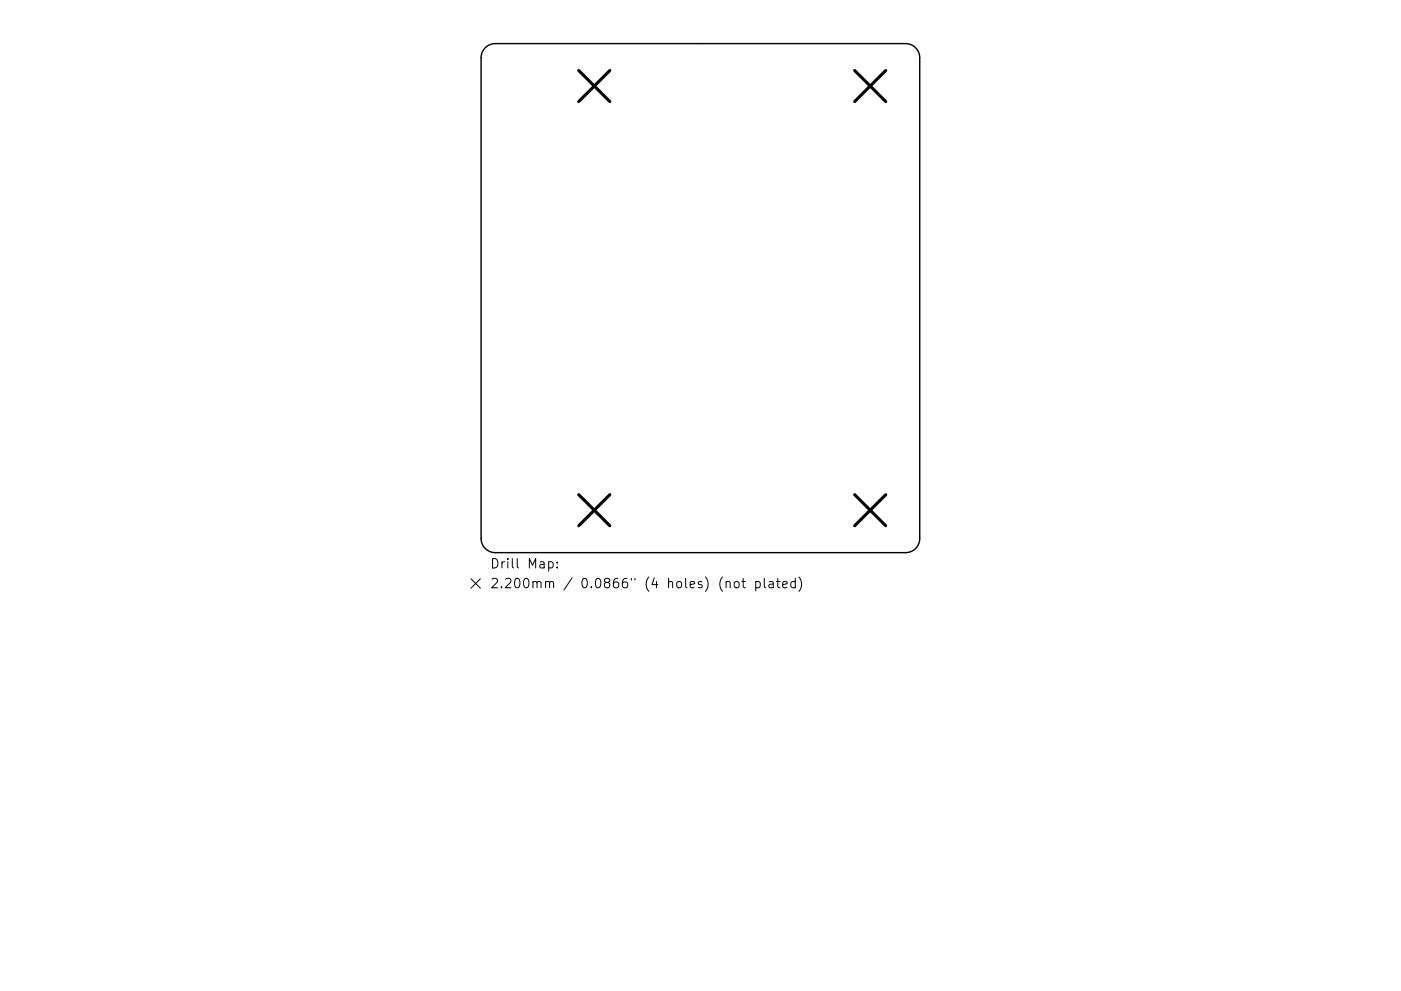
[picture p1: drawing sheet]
<svg xmlns="http://www.w3.org/2000/svg" width="297mm" height="210mm" viewBox="0 0 297 210" stroke-linecap="round" stroke-linejoin="round" font-family="sans-serif">
<defs><g id="words">
<g font-size="2.8">
<text x="103.9" y="120.6">Drill Map:</text>
<text x="103.9" y="124.8">2.200mm / 0.0866&quot; (4 holes) (not plated)</text>
</g>
</g></defs>
<path d="M102.9 10.1a3 3 0 0 1 2.1-.8h87a3 3 0 0 1 3 3v102a3 3 0 0 1-3 3h-87a3 3 0 0 1-3-3v-102a3 3 0 0 1 .9-2.2z" fill="none" stroke="#000" stroke-width=".3"/>
<path d="M122.7 15l6.6 6.6M129.3 15l-6.6 6.6M181.2 15l6.6 6.6M187.8 15l-6.6 6.6M122.7 105l6.6 6.6M129.3 105l-6.6 6.6M181.2 105l6.6 6.6M187.8 105l-6.6 6.6" fill="none" stroke="#000" stroke-width=".66"/>
<g fill="none" stroke="#000" stroke-width=".21">
<path d="M116.3 119.3l.6-.1 .4 .4v.5l-.2 .3h-.8M118.1 119.3v.2M99.9 122.8l2 2M101.9 122.8l-2 2M118.1 120.3v.2M154 123.6l.2-.2 .5 .1 .1 1.2M155.8 123.6l.2-.2a.54 .54 0 0 1 .7 .4v.5a.54 .54 0 0 1-.5 .4 .54 .54 0 0 1-.5-.4zM157.3 123.4h.7M157.6 122.7v1.7l.1 .2 .3 .1M160.2 123.5l.6-.1 .4 .4v.5l-.2 .3h-.8M160.2 123.4v2M162 122.7v1.7l.3 .3"/>
<path d="M163.1 123.5h.8l.1 1.2M164 123.8l-.7 .1a.39 .39 0 0 0-.3 .4 .39 .39 0 0 0 .3 .4l.7-.1M164.6 123.4h.8M164.9 122.7v1.7l.1 .2 .4 .1M166 124l.9-.2-.1-.3-.6-.1-.2 .3v.9h.8M168.6 123.5l-.6-.1-.3 .4v.5l.2 .3h.7M168.6 122.7v2M169.4 122.4a2.29 2.29 0 0 1 0 3.1"/>
</g>
<use href="#words"/>
</svg>
